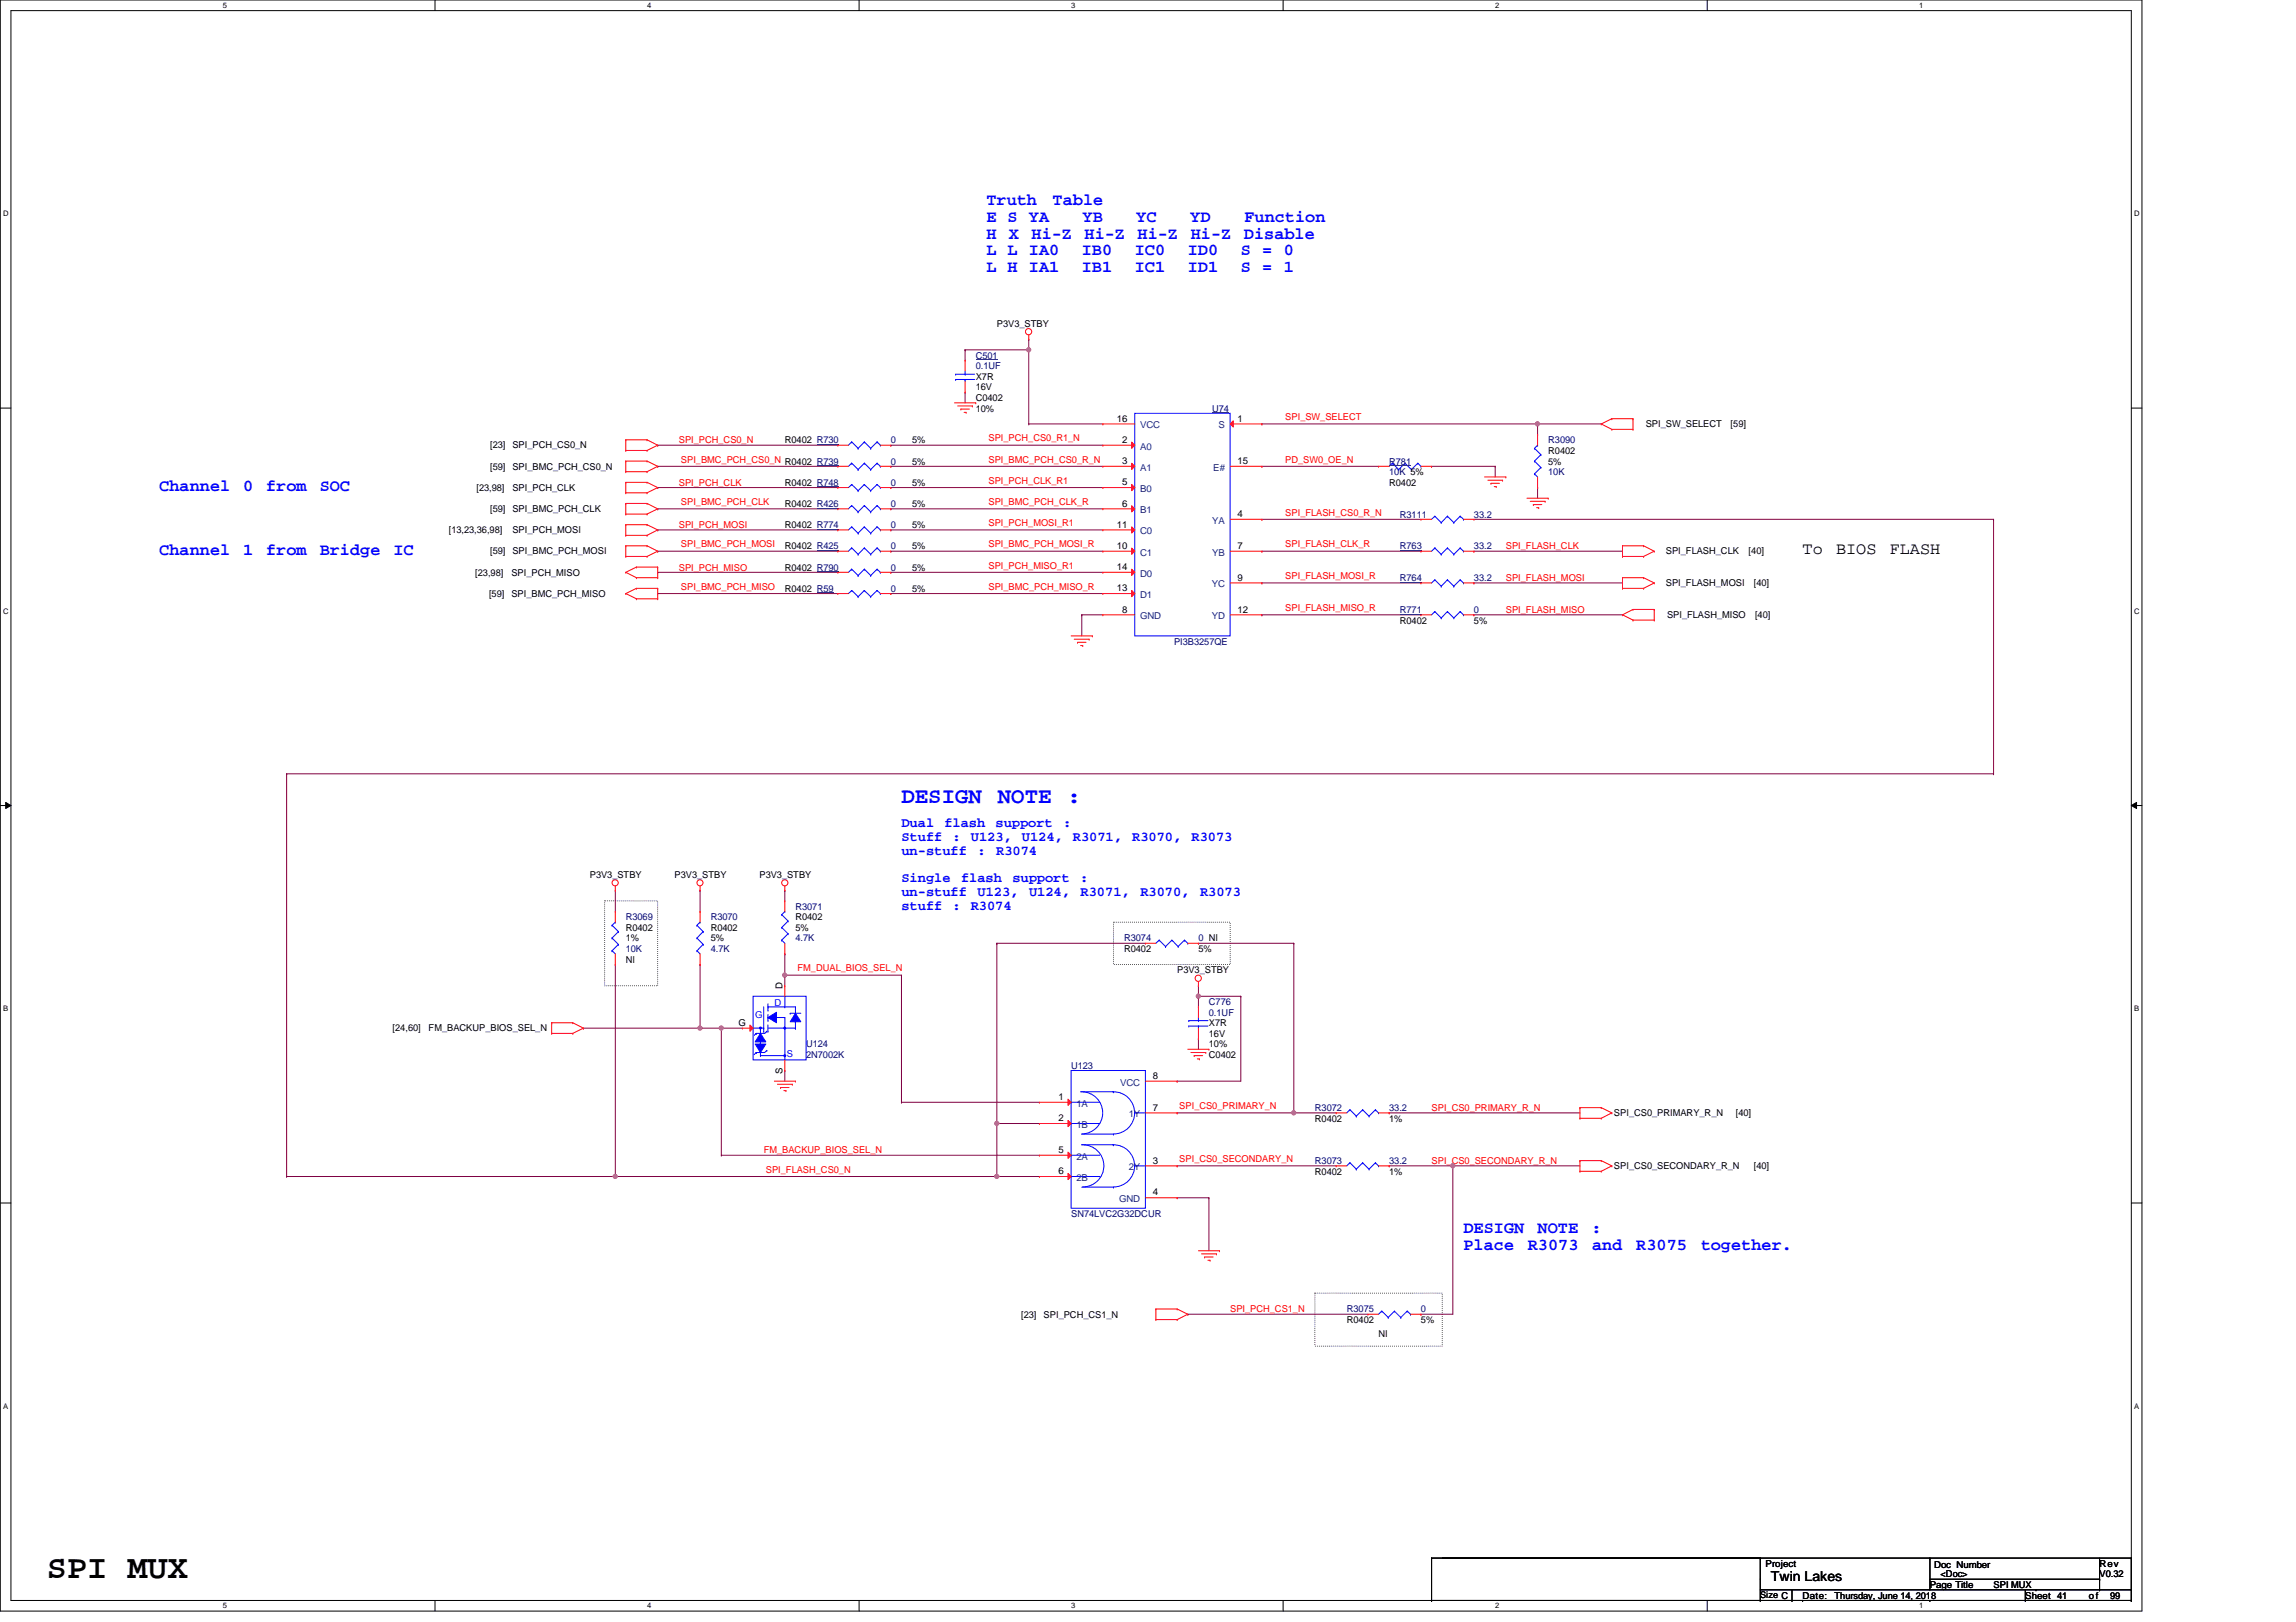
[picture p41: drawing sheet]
<svg xmlns="http://www.w3.org/2000/svg" width="297mm" height="210mm" viewBox="0 0 297 210" stroke-linecap="round" stroke-linejoin="round" font-family="sans-serif">
<defs><g id="words">
<text font-size="4.3" x="6.1" y="204.2">SPI MUX</text>
<g font-size="2.9" fill="#00f">
<text x="116.6" y="103.9">DESIGN</text>
<text x="129.1" y="103.9">NOTE</text>
<text x="138.1" y="103.9">:</text>
</g>
<g font-size="2.2" fill="#00f">
<text x="127.6" y="26.5">Truth</text>
<text x="127.6" y="28.7">E S YA</text>
<text x="136.2" y="26.5">Table</text>
<text x="140.1" y="28.7">YB</text>
<text x="147" y="28.7">YC</text>
<text x="154" y="28.7">YD</text>
<text x="161" y="28.7">Function</text>
<text x="127.6" y="30.9">H</text>
<text x="127.6" y="33.1">L L IA0</text>
<text x="127.6" y="35.2">L H IA1</text>
<text x="130.5" y="30.9">X</text>
<text x="133.5" y="30.9">Hi-Z</text>
<text x="140" y="33.1">IB0</text>
<text x="140" y="35.2">IB1</text>
<text x="140.3" y="30.9">Hi-Z</text>
<text x="146.8" y="33.1">IC0</text>
<text x="146.8" y="35.2">IC1</text>
<text x="147.2" y="30.9">Hi-Z</text>
<text x="153.7" y="33.1">ID0</text>
<text x="153.7" y="35.2">ID1</text>
<text x="154" y="30.9">Hi-Z</text>
<text x="160.5" y="33.1">S = 0</text>
<text x="160.5" y="35.2">S = 1</text>
<text x="160.9" y="30.9">Disable</text>
<text x="20.6" y="63.5">Channel</text>
<text x="31.5" y="63.5">0</text>
<text x="34.4" y="63.5">from</text>
<text x="41.4" y="63.5">SOC</text>
<text x="20.6" y="71.8">Channel</text>
<text x="31.5" y="71.8">1</text>
<text x="34.4" y="71.8">from</text>
<text x="41.4" y="71.8">Bridge</text>
<text x="50.9" y="71.8">IC</text>
<text x="189.3" y="159.6">DESIGN</text>
<text x="189.3" y="161.7">Place</text>
<text x="197.7" y="161.7">R3073</text>
<text x="198.9" y="159.6">NOTE</text>
<text x="205.9" y="159.6">:</text>
<text x="206" y="161.7">and</text>
<text x="211.7" y="161.7">R3075</text>
<text x="220" y="161.7">together.</text>
</g>
<g font-size="2.2">
<text x="233.2" y="71.7">To</text>
<text x="237.5" y="71.7">BIOS</text>
<text x="244.5" y="71.7">FLASH</text>
</g>
<g font-size="1.8" fill="#00f">
<text x="116.6" y="107.1">Dual</text>
<text x="122.2" y="107.1">flash</text>
<text x="128.8" y="107.1">support</text>
<text x="137.5" y="107.1">:</text>
<text x="116.6" y="108.9">Stuff</text>
<text x="116.6" y="110.6">un-stuff</text>
<text x="123.2" y="108.9">:</text>
<text x="125.6" y="108.9">U123,</text>
<text x="126.4" y="110.6">:</text>
<text x="128.9" y="110.6">R3074</text>
<text x="132.2" y="108.9">U124,</text>
<text x="138.8" y="108.9">R3071,</text>
<text x="146.5" y="108.9">R3070,</text>
<text x="154.2" y="108.9">R3073</text>
<text x="116.6" y="114.2">Single</text>
<text x="116.6" y="116">un-stuff</text>
<text x="116.6" y="117.8">stuff</text>
<text x="123.2" y="117.8">:</text>
<text x="124.3" y="114.2">flash</text>
<text x="125.6" y="117.8">R3074</text>
<text x="126.5" y="116">U123,</text>
<text x="131" y="114.2">support</text>
<text x="133.1" y="116">U124,</text>
<text x="139.7" y="114.2">:</text>
<text x="139.8" y="116">R3071,</text>
<text x="147.5" y="116">R3070,</text>
<text x="155.3" y="116">R3073</text>
</g>
<text font-size="1.8" x="229.1" y="204.6">Twin Lakes</text>
<g font-size="1.2" fill="#000080">
<text x="126.2" y="46.4">C501</text>
<text x="126.2" y="47.8">0.1UF</text>
<text x="156.8" y="53.3">U74</text>
<text x="115.2" y="57.4">0</text>
<text x="200.3" y="57.4">R3090</text>
<text x="115.2" y="60.1">0</text>
<text x="115.2" y="62.8">0</text>
<text x="115.2" y="65.6">0</text>
<text x="179.7" y="60.1">R781</text>
<text x="179.7" y="61.5">10K 5%</text>
<text x="200.3" y="61.5">10K</text>
<text x="115.2" y="71.1">0</text>
<text x="115.2" y="68.3">0</text>
<text x="181.1" y="71.1">R763</text>
<text x="181.1" y="67">R3111</text>
<text x="190.7" y="67">33.2</text>
<text x="190.7" y="71.1">33.2</text>
<text x="115.2" y="76.6">0</text>
<text x="115.2" y="73.8">0</text>
<text x="181.1" y="75.2">R764</text>
<text x="190.7" y="75.2">33.2</text>
<text x="151.9" y="83.4">PI3B3257QE</text>
<text x="181.1" y="79.3">R771</text>
<text x="190.7" y="79.3">0</text>
<text x="81" y="119.1">R3069</text>
<text x="91.9" y="119.1">R3070</text>
<text x="102.9" y="117.7">R3071</text>
<text x="81" y="123.2">10K</text>
<text x="91.9" y="123.2">4.7K</text>
<text x="102.9" y="121.8">4.7K</text>
<text x="145.4" y="121.8">R3074</text>
<text x="155" y="121.8">0 NI</text>
<text x="156.4" y="130">C776</text>
<text x="156.4" y="131.4">0.1UF</text>
<text x="104.3" y="135.6">U124</text>
<text x="104.3" y="136.9">2N7002K</text>
<text x="138.6" y="138.3">U123</text>
<text x="170.1" y="143.8">R3072</text>
<text x="179.7" y="143.8">33.2</text>
<text x="170.1" y="150.6">R3073</text>
<text x="179.7" y="150.6">33.2</text>
<text x="138.6" y="157.5">SN74LVC2G32DCUR</text>
<text x="174.2" y="169.8">R3075</text>
<text x="183.8" y="169.8">0</text>
</g>
<g font-size="1.2">
<text x="129" y="42.3">P3V3_STBY</text>
<text x="126.2" y="49.1">X7R</text>
<text x="126.2" y="50.5">16V</text>
<text x="126.2" y="51.9">C0402</text>
<text x="126.2" y="53.3">10%</text>
<text x="63.4" y="58">[23]</text>
<text x="66.3" y="58">SPI_PCH_CS0_N</text>
<text x="101.5" y="57.4">R0402 R730</text>
<text x="118" y="57.4">5%</text>
<text x="144.5" y="54.6">16</text>
<text x="145.2" y="57.3">2</text>
<text x="160.1" y="54.6">1</text>
<text x="200.3" y="58.7">R0402</text>
<text x="212.9" y="55.3">SPI_SW_SELECT</text>
<text x="223.9" y="55.3">[59]</text>
<text x="61.6" y="63.5">[23,98]</text>
<text x="63.4" y="60.8">[59]</text>
<text x="66.3" y="63.5">SPI_PCH_CLK</text>
<text x="66.3" y="60.8">SPI_BMC_PCH_CS0_N</text>
<text x="101.5" y="65.6">R0402 R426</text>
<text x="101.5" y="62.8">R0402 R748</text>
<text x="118" y="60.1">5%</text>
<text x="118" y="65.6">5%</text>
<text x="118" y="62.8">5%</text>
<text x="145.2" y="65.6">6</text>
<text x="145.2" y="62.8">5</text>
<text x="145.2" y="60">3</text>
<text x="160.1" y="60">15</text>
<text x="179.7" y="62.8">R0402</text>
<text x="200.3" y="60.1">5%</text>
<text x="58.1" y="69">[13,23,36,98]</text>
<text x="63.4" y="66.3">[59]</text>
<text x="63.4" y="71.8">[59]</text>
<text x="66.3" y="66.3">SPI_BMC_PCH_CLK</text>
<text x="66.3" y="69">SPI_PCH_MOSI</text>
<text x="66.3" y="71.8">SPI_BMC_PCH_MOSI</text>
<text x="101.5" y="71.1">R0402 R425</text>
<text x="101.5" y="68.3">R0402 R774</text>
<text x="118" y="71.1">5%</text>
<text x="118" y="68.3">5%</text>
<text x="144.5" y="71">10</text>
<text x="144.5" y="68.3">11</text>
<text x="160.1" y="66.9">4</text>
<text x="160.1" y="71">7</text>
<text x="215.5" y="71.8">SPI_FLASH_CLK</text>
<text x="226.2" y="71.8">[40]</text>
<text x="61.5" y="74.5">[23,98]</text>
<text x="63.3" y="77.3">[59]</text>
<text x="66.2" y="74.5">SPI_PCH_MISO</text>
<text x="66.2" y="77.3">SPI_BMC_PCH_MISO</text>
<text x="101.5" y="76.6">R0402 R59</text>
<text x="101.5" y="73.8">R0402 R790</text>
<text x="118" y="76.6">5%</text>
<text x="118" y="73.8">5%</text>
<text x="144.5" y="76.5">13</text>
<text x="144.5" y="73.8">14</text>
<text x="160.1" y="75.1">9</text>
<text x="215.5" y="75.9">SPI_FLASH_MOSI</text>
<text x="226.9" y="75.9">[40]</text>
<text x="145.2" y="79.3">8</text>
<text x="160.1" y="79.3">12</text>
<text x="181.1" y="80.7">R0402</text>
<text x="190.7" y="80.7">5%</text>
<text x="215.7" y="80">SPI_FLASH_MISO</text>
<text x="227.1" y="80">[40]</text>
<text x="76.3" y="113.6">P3V3_STBY</text>
<text x="87.3" y="113.6">P3V3_STBY</text>
<text x="98.3" y="113.6">P3V3_STBY</text>
<text x="102.9" y="119.1">R0402</text>
<text x="81" y="120.5">R0402</text>
<text x="81" y="121.8">1%</text>
<text x="81" y="124.6">NI</text>
<text x="91.9" y="120.5">R0402</text>
<text x="91.9" y="121.8">5%</text>
<text x="102.9" y="120.5">5%</text>
<text x="145.4" y="123.2">R0402</text>
<text x="152.3" y="125.9">P3V3_STBY</text>
<text x="155" y="123.2">5%</text>
<text x="101.2" y="128" transform="rotate(-90 101.2 128)">D</text>
<text x="50.8" y="133.5">[24,60]</text>
<text x="55.5" y="133.5">FM_BACKUP_BIOS_SEL_N</text>
<text x="95.5" y="132.8">G</text>
<text x="156.4" y="136.9">C0402</text>
<text x="156.4" y="135.6">10%</text>
<text x="156.4" y="134.2">16V</text>
<text x="156.4" y="132.8">X7R</text>
<text x="101.2" y="138.9" transform="rotate(-90 101.2 138.9)">S</text>
<text x="136.9" y="142.3">1</text>
<text x="149.1" y="143.7">7</text>
<text x="149.1" y="139.6">8</text>
<text x="136.9" y="145.1">2</text>
<text x="136.9" y="149.2">5</text>
<text x="170.1" y="145.1">R0402</text>
<text x="179.7" y="145.1">1%</text>
<text x="208.8" y="144.5">SPI_CS0_PRIMARY_R_N</text>
<text x="224.6" y="144.5">[40]</text>
<text x="136.9" y="152">6</text>
<text x="149.1" y="150.6">3</text>
<text x="149.1" y="154.7">4</text>
<text x="170.1" y="152">R0402</text>
<text x="179.7" y="152">1%</text>
<text x="208.8" y="151.3">SPI_CS0_SECONDARY_R_N</text>
<text x="226.9" y="151.3">[40]</text>
<text x="132.1" y="170.5">[23]</text>
<text x="135" y="170.5">SPI_PCH_CS1_N</text>
<text x="174.2" y="171.2">R0402</text>
<text x="178.3" y="173">NI</text>
<text x="183.8" y="171.2">5%</text>
<text x="228.4" y="202.8">Project</text>
<text x="250.2" y="202.9">Doc Number</text>
<text x="271.6" y="202.8">Rev</text>
<text x="227.7" y="206.8">Size C</text>
<text x="233.2" y="206.9">Date:</text>
<text x="237.3" y="206.9">Thursday, June 14, 2018</text>
<text x="249.7" y="205.5">Page Title</text>
<text x="251.1" y="204.1">&lt;Doc&gt;</text>
<text x="257.9" y="205.5">SPI MUX</text>
<text x="262" y="206.9">Sheet 41</text>
<text x="270.3" y="206.9">of</text>
<text x="271.6" y="204.1">V0.32</text>
<text x="273" y="206.9">99</text>
</g>
<g font-size="1.2" fill="#f00">
<text x="87.8" y="57.4">SPI_PCH_CS0_N</text>
<text x="88.1" y="59.9">SPI_BMC_PCH_CS0_N R0402 R739</text>
<text x="127.9" y="57.1">SPI_PCH_CS0_R1_N</text>
<text x="127.9" y="59.9">SPI_BMC_PCH_CS0_R_N</text>
<text x="166.3" y="59.9">PD_SW0_OE_N</text>
<text x="166.3" y="54.4">SPI_SW_SELECT</text>
<text x="87.8" y="62.8">SPI_PCH_CLK</text>
<text x="88.1" y="65.4">SPI_BMC_PCH_CLK</text>
<text x="127.9" y="62.6">SPI_PCH_CLK_R1</text>
<text x="127.9" y="65.4">SPI_BMC_PCH_CLK_R</text>
<text x="87.8" y="68.3">SPI_PCH_MOSI</text>
<text x="88.1" y="70.8">SPI_BMC_PCH_MOSI</text>
<text x="127.9" y="70.8">SPI_BMC_PCH_MOSI_R</text>
<text x="127.9" y="68.1">SPI_PCH_MOSI_R1</text>
<text x="166.3" y="70.8">SPI_FLASH_CLK_R</text>
<text x="166.3" y="66.7">SPI_FLASH_CS0_R_N</text>
<text x="194.8" y="71.1">SPI_FLASH_CLK</text>
<text x="87.8" y="73.8">SPI_PCH_MISO</text>
<text x="88.1" y="76.3">SPI_BMC_PCH_MISO</text>
<text x="127.9" y="73.6">SPI_PCH_MISO_R1</text>
<text x="127.9" y="76.3">SPI_BMC_PCH_MISO_R</text>
<text x="166.3" y="75">SPI_FLASH_MOSI_R</text>
<text x="194.8" y="75.2">SPI_FLASH_MOSI</text>
<text x="166.3" y="79.1">SPI_FLASH_MISO_R</text>
<text x="194.8" y="79.3">SPI_FLASH_MISO</text>
<text x="103.2" y="125.7">FM_DUAL_BIOS_SEL_N</text>
<text x="152.6" y="143.5">SPI_CS0_PRIMARY_N</text>
<text x="185.2" y="143.8">SPI_CS0_PRIMARY_R_N</text>
<text x="98.8" y="149.3">FM_BACKUP_BIOS_SEL_N</text>
<text x="99.1" y="151.8">SPI_FLASH_CS0_N</text>
<text x="152.6" y="150.4">SPI_CS0_SECONDARY_N</text>
<text x="185.2" y="150.6">SPI_CS0_SECONDARY_R_N</text>
<text x="159.1" y="169.8">SPI_PCH_CS1_N</text>
</g>
<g font-size="1.2" fill="#004080">
<text x="147.5" y="58.2">A0</text>
<text x="147.5" y="55.4">VCC</text>
<text x="157.6" y="55.4">S</text>
<text x="147.5" y="63.7">B0</text>
<text x="147.5" y="60.9">A1</text>
<text x="157" y="60.9">E#</text>
<text x="147.5" y="71.9">C1</text>
<text x="147.5" y="69.2">C0</text>
<text x="147.5" y="66.4">B1</text>
<text x="156.8" y="67.8">YA</text>
<text x="156.8" y="71.9">YB</text>
<text x="147.5" y="77.4">D1</text>
<text x="147.5" y="74.6">D0</text>
<text x="156.8" y="76">YC</text>
<text x="147.5" y="80.1">GND</text>
<text x="156.8" y="80.1">YD</text>
<text x="139.3" y="143.2">1A</text>
<text x="144.9" y="140.5">VCC</text>
<text x="139.3" y="146">1B</text>
<text x="146" y="144.6">1Y</text>
<text x="139.3" y="150.1">2A</text>
<text x="139.3" y="152.8">2B</text>
<text x="144.8" y="155.6">GND</text>
<text x="146" y="151.4">2Y</text>
</g>
<g font-size="1.2" fill="#00f">
<text x="97.7" y="131.8">G</text>
<text x="100.2" y="130.2">D</text>
<text x="101.8" y="136.8">S</text>
</g>
<g font-size="1">
<text x="28.8" y="1">5</text>
<text x="83.7" y="1">4</text>
<text x="138.6" y="1">3</text>
<text x="193.4" y="1">2</text>
<text x="248.3" y="1">1</text>
<text x=".4" y="28">D</text>
<text x="276.1" y="28">D</text>
<text x=".4" y="79.4">C</text>
<text x="276.1" y="79.4">C</text>
<text x=".4" y="130.9">B</text>
<text x="276.1" y="130.9">B</text>
<text x=".4" y="182.3">A</text>
<text x="276.1" y="182.3">A</text>
<text x="28.8" y="208.2">5</text>
<text x="83.7" y="208.2">4</text>
<text x="138.6" y="208.2">3</text>
<text x="193.4" y="208.2">2</text>
<text x="248.3" y="208.2">1</text>
</g>
</g></defs>
<path d="M0 0h277.1v208.5h-277.1zM1.4 1.4h274.3v205.7h-274.3z" fill="none" stroke="#000" stroke-width=".13"/>
<g fill="#fff">
<path d="M28.8 .1h.6v1.1h-.6z"/>
<path d="M28.8 207.3h.6v1.1h-.6z"/>
</g>
<path d="M56.3 0v1.4M56.3 207.1v1.4" fill="none" stroke="#000" stroke-width=".13"/>
<g fill="#fff">
<path d="M83.7 .1h.6v1.1h-.6z"/>
<path d="M83.7 207.3h.6v1.1h-.6z"/>
</g>
<path d="M111.1 0v1.4M111.1 207.1v1.4" fill="none" stroke="#000" stroke-width=".13"/>
<g fill="#fff">
<path d="M138.6 .1h.5v1.1h-.5z"/>
<path d="M138.6 207.3h.5v1.1h-.5z"/>
</g>
<path d="M166 0v1.4M166 207.1v1.4" fill="none" stroke="#000" stroke-width=".13"/>
<g fill="#fff">
<path d="M193.4 .1h.6v1.1h-.6z"/>
<path d="M193.4 207.3h.6v1.1h-.6z"/>
</g>
<path d="M220.9 0v1.4M220.9 207.1v1.4" fill="none" stroke="#000" stroke-width=".13"/>
<g fill="#fff">
<path d="M248.3 .1h.6v1.1h-.6z"/>
<path d="M248.3 207.3h.6v1.1h-.6z"/>
<path d="M.4 27.1h.7v1.1h-.7z"/>
<path d="M276.1 27.1h.7v1.1h-.7z"/>
<path d="M.4 78.5h.7v1.1h-.7z"/>
<path d="M276.1 78.5h.7v1.1h-.7z"/>
</g>
<path d="M0 52.8h1.4M275.7 52.8h1.4" fill="none" stroke="#000" stroke-width=".13"/>
<g fill="#fff">
<path d="M.4 130h.7v1.1h-.7z"/>
<path d="M276.1 130h.6v1.1h-.6z"/>
</g>
<path d="M0 104.2h1.4M.7 103.8l.7 .4-.7 .4zM275.7 104.2l.7-.4v.8zM275.7 104.2h1.4" fill="none" stroke="#000" stroke-width=".13"/>
<path d="M.7 103.8l.7 .4-.7 .4zM275.7 104.2l.7-.4v.8z" fill="#000"/>
<g fill="#fff">
<path d="M.4 181.4h.7v1.1h-.7z"/>
<path d="M276.1 181.4h.6v1.1h-.6z"/>
</g>
<path d="M0 155.7h1.4M275.7 155.7h1.4" fill="none" stroke="#000" stroke-width=".13"/>
<path d="M78.2 116.6h6.9v11h-6.9zM144.1 119.3h15v5.5h-15zM170.1 167.3h16.5v6.9h-16.5z" fill="none" stroke="#000" stroke-width=".13" stroke-dasharray="0 .3"/>
<path d="M124.9 45.3h.1M124.9 45.3h8.2M133.1 43.9h.1M133.1 45.3h.1M133.1 43.9v11M163.3 79.6h.1M163.3 60.3h.1M163.3 79.6h20.5M163.3 60.3h15" fill="none" stroke="#800040" stroke-width=".13"/>
<circle cx="133.1" cy="45.3" r=".27" fill="#f0f"/>
<circle cx="133.1" cy="45.3" r=".27" fill="none" stroke="#f0f" stroke-width=".13"/>
<path d="M163.3 54.9h.1M163.3 54.9h35.6" fill="none" stroke="#800040" stroke-width=".13"/>
<circle cx="198.9" cy="54.9" r=".27" fill="#f0f"/>
<circle cx="198.9" cy="54.9" r=".27" fill="none" stroke="#f0f" stroke-width=".13"/>
<g fill="none" stroke="#800040" stroke-width=".13">
<path d="M85.1 57.6h.1M85.1 57.6h23.3M115.2 57.6h.1M115.2 57.6h27.5M124.9 50.8h.1M124.9 45.3h.1M124.9 45.3v1.3M124.9 50.8v1.3M133.1 54.9h.1M133.1 54.9h9.6M85.1 60.3h.1M85.1 65.8h.1"/>
<path d="M85.1 63.1h.1M85.1 74.1h.1M85.1 76.8h.1M85.1 68.6h.1M85.1 71.3h.1M85.1 63.1h23.3M85.1 60.3h23.3M85.1 65.8h23.3M85.1 71.3h23.3M85.1 74.1h23.3M85.1 76.8h23.3M85.1 68.6h23.3"/>
<path d="M115.2 63.1h.1M115.2 60.3h.1M115.2 65.8h.1M115.2 74.1h.1M115.2 76.8h.1M115.2 71.3h.1M115.2 68.6h.1M115.2 63.1h27.5M115.2 60.3h27.5M115.2 65.8h27.5M115.2 71.3h27.5M115.2 74.1h27.5"/>
<path d="M115.2 76.8h27.5M115.2 68.6h27.5M140 79.6h.1M140 79.6h2.7M140 79.6v2.7M163.3 71.3h.1M163.3 75.4h.1M163.3 71.3h20.5M163.3 75.4h20.5M185.2 60.3h.1M185.2 60.3h8.2M190.7 71.3h.1"/>
<path d="M190.7 75.4h.1M190.7 79.6h.1M190.7 71.3h19.2M190.7 75.4h19.2M190.7 79.6h19.2M193.4 60.3h.1M193.4 60.3v1.4M155 134.4h.1M155 127.6h.1M155 128.9h.1M155 127.6v1.3M155 134.4v1.4"/>
<path d="M155 128.9h5.5"/>
</g>
<circle cx="155" cy="128.9" r=".27" fill="#f0f"/>
<circle cx="155" cy="128.9" r=".27" fill="none" stroke="#f0f" stroke-width=".13"/>
<g fill="none" stroke="#800040" stroke-width=".13">
<path d="M101.5 115.2h.1M101.5 115.2v1.4M75.5 133.1h.1M75.5 133.1h15.1M93.3 133.1h.1M93.3 133.1v16.4M101.5 138.5h.1M101.5 123.4h.1M101.5 123.4v2.8M101.5 138.5v1.4M152.3 139.9h.1M155 128.9h.1"/>
<path d="M155 128.9v1.4M160.5 128.9h.1M160.5 128.9v11h-8.2M129 145.4h.1M129 152.3h.1M129 145.4h5.5M129 145.4v6.9M129 152.3h5.5M152.3 155h.1M152.3 155h4.1M156.4 155h.1M156.4 155v6.9"/>
<path d="M179.7 144h.1M179.7 150.9h.1M179.7 144h24.7M179.7 150.9h8.3"/>
</g>
<circle cx="93.3" cy="133" r=".27" fill="#f0f"/>
<circle cx="93.3" cy="133" r=".27" fill="none" stroke="#f0f" stroke-width=".13"/>
<path d="M93.3 133.1h.1M93.3 133.1h2.8M101.5 126.2h.1M101.5 126.2h15.1M93.3 149.5h.1M93.3 149.5h41.2" fill="none" stroke="#800040" stroke-width=".13"/>
<circle cx="101.5" cy="126.2" r=".27" fill="#f0f"/>
<circle cx="101.5" cy="126.2" r=".27" fill="none" stroke="#f0f" stroke-width=".13"/>
<path d="M101.5 126.2h.1M101.5 126.2v1.4M116.6 126.2h.1M116.6 126.2v16.4M129 122.1h.1M129 122.1v23.3M116.6 142.6h.1M116.6 142.6h17.9M152.3 144h.1M152.3 150.9h.1M152.3 144h15.1M152.3 150.9h20.6" fill="none" stroke="#800040" stroke-width=".13"/>
<circle cx="129" cy="145.4" r=".27" fill="#f0f"/>
<circle cx="129" cy="145.4" r=".27" fill="none" stroke="#f0f" stroke-width=".13"/>
<path d="M129 122.1h.1M129 122.1h19.2M155 122.1h.1M155 122.1h12.4M167.4 122.1h.1M167.4 122.1v21.9" fill="none" stroke="#800040" stroke-width=".13"/>
<circle cx="167.4" cy="144" r=".27" fill="#f0f"/>
<circle cx="167.4" cy="144" r=".27" fill="none" stroke="#f0f" stroke-width=".13"/>
<path d="M79.6 124.8h.1M79.6 124.8v27.5M79.6 152.3h.1M79.6 152.3h49.4M167.4 144h.1M167.4 144h5.5" fill="none" stroke="#800040" stroke-width=".13"/>
<circle cx="129" cy="152.2" r=".27" fill="#f0f"/>
<circle cx="129" cy="152.2" r=".27" fill="none" stroke="#f0f" stroke-width=".13"/>
<path d="M79.6 115.2h.1M79.6 115.2v2.8M90.6 115.2h.1M90.6 115.2v2.8M90.6 124.8h.1M90.6 124.8v8.3" fill="none" stroke="#800040" stroke-width=".13"/>
<circle cx="90.6" cy="133" r=".27" fill="#f0f"/>
<circle cx="90.6" cy="133" r=".27" fill="none" stroke="#f0f" stroke-width=".13"/>
<path d="M257.9 67.2v32.9M37.1 100.1h.1M37.1 100.1h220.8M37.1 100.1v52.2M257.9 100.1h.1M90.6 133.1h.1M90.6 133.1h2.7M37.1 152.3h.1M37.1 152.3h42.5" fill="none" stroke="#800040" stroke-width=".13"/>
<circle cx="79.6" cy="152.2" r=".27" fill="#f0f"/>
<circle cx="79.6" cy="152.2" r=".27" fill="none" stroke="#f0f" stroke-width=".13"/>
<path d="M188 150.9h.1M188 150.9v19.2h-4.2M153.7 170.1h.1M153.7 170.1h23.3M183.8 170.1h.1" fill="none" stroke="#800040" stroke-width=".13"/>
<circle cx="187.9" cy="150.9" r=".27" fill="#f0f"/>
<circle cx="187.9" cy="150.9" r=".27" fill="none" stroke="#f0f" stroke-width=".13"/>
<path d="M198.9 54.9h.1M198.9 54.9v1.3M198.9 54.9h8.3M163.3 67.2h.1M163.3 67.2h20.5M190.7 67.2h67.2M198.9 63.1h.1M198.9 63.1v1.4M257.9 67.2h.1M188 150.9h.1M188 150.9h16.4" fill="none" stroke="#800040" stroke-width=".13"/>
<g fill="none" stroke="#f00" stroke-width=".13">
<path d="M81 56.9h.1M81 58.3h.1M81 59.7h.1M81 56.9h2.7M81 56.9v1.4M81 59.7v1.3M81 58.3h2.7M81 59.7h2.7M83.7 56.9h.1M83.7 58.3h.1M83.7 59.7h.1M83.7 56.9l1.4 .7"/>
<path d="M83.7 59.7l1.4 .6M85.1 57.6h.1M85.1 57.6l-1.4 .7M108.4 57.6h.1M108.4 57.6h1.4M113.9 57.6h1.3M115.2 57.6h.1M123.5 52.1h2.7M123.9 52.5h1.9M124.3 52.9h.1M124.3 52.9h1.1M124.7 53.4h.3"/>
<path d="M125 53.4h.1M125.8 52.5h.1M126.2 52.1h.1M133.1 43.9h.1M133.1 43.3v.6M207.2 54.9h.1M207.2 54.9l1.3 .7M208.5 54.2h.1M208.5 55.6h.1M208.5 54.2l-1.3 .7M208.5 54.2h2.8M208.5 55.6h2.8"/>
<path d="M211.3 54.2h.1M211.3 55.6h.1M211.3 54.2v1.4M81 62.4h.1M81 63.8h.1M81 74.1h.1M81 61h.1M81 65.2h.1M81 66.5h.1M81 76.8h.1M81 67.9h.1M81 69.3h.1"/>
<path d="M81 70.6h.1M81 72h.1M81 62.4v1.4M81 65.2v1.3M81 67.9v1.4M81 70.6v1.4M81 62.4h2.7M81 63.8h2.7M81 74.1l1.3 .7M81 61h2.7M81 65.2h2.7M81 66.5h2.7"/>
<path d="M81 76.8l1.3 .7M81 70.6h2.7M81 72h2.7M81 67.9h2.7M81 69.3h2.7M82.3 73.4h.1M82.3 74.8h.1M82.3 76.1h.1M82.3 77.5h.1M82.3 73.4l-1.3 .7M82.3 73.4h2.8M82.3 74.8h2.8"/>
<path d="M82.3 76.1l-1.3 .7M82.3 76.1h2.8M82.3 77.5h2.8M83.7 62.4h.1M83.7 63.8h.1M83.7 61h.1M83.7 65.2h.1M83.7 66.5h.1M83.7 67.9h.1M83.7 69.3h.1M83.7 70.6h.1M83.7 72h.1"/>
<path d="M83.7 62.4l1.4 .7M83.7 65.2l1.4 .6M83.7 67.9l1.4 .7M83.7 70.6l1.4 .7M85.1 63.1h.1M85.1 73.4h.1M85.1 74.8h.1M85.1 60.3h.1M85.1 65.8h.1M85.1 76.1h.1M85.1 77.5h.1M85.1 68.6h.1"/>
<path d="M85.1 71.3h.1M85.1 63.1l-1.4 .7M85.1 73.4v1.4M85.1 76.1v1.4M85.1 60.3l-1.4 .7M85.1 65.8l-1.4 .7M85.1 68.6l-1.4 .7M85.1 71.3l-1.4 .7M192.1 61.7h2.7M192.5 62.1h1.9M192.9 62.5h.1M192.9 62.5h1.1"/>
<path d="M193.3 63h.3M193.6 63h.1M194.4 62.1h.1M194.8 61.7h.1M197.5 64.5h2.8M198 64.9h1.9M198.4 65.3h.1M198.4 65.3h1.1M198.8 65.7h.3M199.1 65.7h.1M199.9 64.9h.1M200.3 64.5h.1"/>
<path d="M209.9 79.6h.1M209.9 70.6h.1M209.9 72h.1M209.9 74.8h.1M209.9 76.1h.1M209.9 74.8h2.7M209.9 76.1h2.7M209.9 79.6l1.4 .6M209.9 70.6h2.7M209.9 70.6v1.4M209.9 74.8v1.3M209.9 72h2.7"/>
<path d="M211.3 78.9h.1M211.3 78.9l-1.4 .7M211.3 78.9h2.7M212.6 70.6h.1M212.6 72h.1M212.6 74.8h.1M212.6 76.1h.1M212.6 70.6l1.4 .7M212.6 74.8l1.4 .6M214 78.9h.1M214 71.3h.1M214 75.4h.1"/>
<path d="M214 78.9v1.3M214 71.3l-1.4 .7M214 75.4l-1.4 .7M138.6 82.3h2.7M139 82.7h1.9M139.4 83.1h.1M139.4 83.1h1.1M139.8 83.5h.3M140.1 83.5h.1M140.9 82.7h.1M141.3 82.3h.1M211.3 80.2h.1"/>
<path d="M211.3 80.2h2.7M214 80.2h.1M79.6 115.2h.1M79.6 114.7v.5M90.6 115.2h.1M90.6 114.7v.5M101.5 115.2h.1M101.5 114.7v.5M71.4 132.4h.1M71.4 133.7h.1M71.4 132.4h2.7M71.4 132.4v1.3"/>
<path d="M71.4 133.7h2.7M74.1 132.4h.1M74.1 133.7h.1M74.1 132.4l1.4 .7M75.5 133.1h.1M75.5 133.1l-1.4 .6M100.2 139.9h2.7M102.9 139.9h.1M153.7 135.8h2.7M154.1 136.2h1.9M154.5 136.6h.1M154.5 136.6h1.1"/>
<path d="M154.9 137h.3M155 127.6h.1M155 127v.6M155.2 137h.1M156 136.2h.1M156.4 135.8h.1M100.6 140.3h1.9M101 140.7h.1M101 140.7h1.1M101.4 141.1h.3M101.7 141.1h.1M102.5 140.3h.1"/>
<path d="M204.4 144.7h.1M204.4 143.3h.1M204.4 151.6h.1M204.4 150.2h.1M204.4 143.3h2.8M204.4 144.7h2.8M204.4 143.3v1.4M204.4 150.2v1.4M204.4 150.2h2.8M204.4 151.6h2.8M207.2 143.3h.1M207.2 144.7h.1"/>
<path d="M207.2 150.2h.1M207.2 151.6h.1M207.2 143.3l1.3 .7M207.2 150.2l1.3 .7M208.5 144h.1M208.5 150.9h.1M208.5 144l-1.3 .7M208.5 150.9l-1.3 .7M149.5 169.4h.1M149.5 170.8h.1M149.5 169.4h2.8M149.5 169.4v1.4"/>
<path d="M149.5 170.8h2.8M152.3 169.4h.1M152.3 170.8h.1M152.3 169.4l1.4 .7M153.7 170.1h.1M153.7 170.1l-1.4 .7M155 161.9h2.8M155.4 162.3h2M155.8 162.7h.1M155.8 162.7h1.1M156.3 163.1h.2M156.5 163.1h.1"/>
<path d="M157.4 162.3h.1M157.8 161.9h.1"/>
<circle cx="133.1" cy="42.9" r=".4"/>
<circle cx="79.6" cy="114.2" r=".4"/>
<circle cx="90.6" cy="114.2" r=".39"/>
<circle cx="101.5" cy="114.2" r=".4"/>
<circle cx="155" cy="126.6" r=".4"/>
</g>
<g fill="none" stroke="#000" stroke-width=".13">
<path d="M185.2 201.6h.1M185.2 207.1h.1M185.2 201.6h90.5M185.2 207.1h90.5M185.2 201.6v5.5M227.7 201.6h.1M227.7 207.1h.1M227.7 205.7h48M227.7 201.6v5.5M231.8 207.1h.1M231.8 205.7v1.4M233.2 207.1h.1"/>
<path d="M249.7 207.1h.1M249.7 201.6h.1M249.7 201.6v4.1M249.7 204.4h21.9M262 207.1h.1M262 205.7v1.4M263.4 205.7h.1M271.6 204.4h.1M271.6 205.7h.1M271.6 201.6v4.1M275.7 201.6h.1M275.7 207.1h.1"/>
<path d="M275.7 205.7h.1M275.7 201.6v5.5"/>
</g>
<path d="M110.2 57.2h.1M110.2 57.2l-.4 .4M110.2 57.2l.8 .8M111 58h.1M111.8 57.2h.1M111.8 57.2l-.8 .8M111.8 57.2l.8 .8M112.6 58h.1M113.5 57.2h.1M113.5 57.2l-.9 .8M113.5 57.2l.4 .4M113.9 57.6h.1" fill="none" stroke="#00f" stroke-width=".13"/>
<path d="M105.7 57.5h2.8" fill="none" stroke="#000080" stroke-width=".13"/>
<path d="M99.4 131.7l1.1-.7v1.4z" fill="#00f"/>
<g fill="none" stroke="#00f" stroke-width=".13">
<path d="M98.8 133.5h.1M98.8 130.3v3.2M99.4 131.7l1.1-.7v1.4zM99.4 130.7h.1M99.4 132.1h.1M99.4 133.5h.1M99.4 131.7h.1M99.4 130.3h.1M99.4 129.9v.8M99.4 131.3v.8M99.4 132.6v.9M99.4 131.7h2.1v5.5"/>
<path d="M99.4 133.1h3.5M99.4 130.3h3.5M101.5 133.1h.1M101.5 130.3h.1M101.5 128.9v1.4M102.2 131.1h.1M102.2 131.1h1.4M102.9 133.1h.1M102.9 130.3h.1M102.9 130.3v.8M102.9 132.2v.9"/>
</g>
<path d="M98.4 133.7l.7 1.1h-1.4z" fill="#00f"/>
<g fill="none" stroke="#00f" stroke-width=".13">
<path d="M97.8 133.7h.1M97.8 136.2h.1M97.8 133.7h1.1M97.8 136.2h1.1M98.4 133.7l.7 1.1h-1.4zM98.4 134.2h.1M98.4 135.4h.1M98.4 136.6h.1M98.4 133.1v1.1M98.4 134.6v.8M98.4 135.7v.9M98.4 136.6h3.1"/>
<path d="M101.5 136.6h.1"/>
</g>
<path d="M98.3 132.9h.2v.2h-.2z" fill-rule="evenodd" fill="#00f"/>
<path d="M98.3 132.9h.2v.2h-.2z" fill="none" stroke="#00f" stroke-width=".13"/>
<path d="M97.7 135.1h1.4l-.7 1.1z" fill="#00f"/>
<path d="M97.4 133.1h1.4M97.7 135.1h1.4l-.7 1.1zM98.8 133.1h.1" fill="none" stroke="#00f" stroke-width=".13"/>
<path d="M101.4 136.5h.2v.2h-.2z" fill-rule="evenodd" fill="#00f"/>
<path d="M97.4 128.9h6.9v8.3h-6.9zM97.8 133.7h.1M97.8 136.2h.1M97.8 133.7l-.2 .3M97.8 136.2l-.2 .3M99.2 133.5h.1M99.2 135.9h.1M99.2 133.5l-.3 .2M99.2 135.9l-.3 .3M101.4 136.5h.2v.2h-.2z" fill="none" stroke="#00f" stroke-width=".13"/>
<path d="M102.9 131.1l.7 1.1h-1.4z" fill="#00f"/>
<path d="M102.9 131.1l.7 1.1h-1.4z" fill="none" stroke="#00f" stroke-width=".13"/>
<path d="M101.4 132.9h.2v.2h-.2z" fill-rule="evenodd" fill="#00f"/>
<path d="M101.4 132.9h.2v.2h-.2z" fill="none" stroke="#00f" stroke-width=".13"/>
<path d="M101.5 127.6h.1M101.5 127.6v1.3" fill="none" stroke="#f00" stroke-width=".13"/>
<path d="M97 132.7l.4 .4-.4 .4z" fill="#f00"/>
<g fill="none" stroke="#f00" stroke-width=".13">
<path d="M108.4 60.3h.1M108.4 60.3h1.4M113.9 60.3h1.3M115.2 60.3h.1M96.1 133.1h.1M96.1 133.1h1.3M97 132.7l.4 .4-.4 .4zM101.5 138.5h.1M101.5 137.2v1.3M172.9 144h.1M172.9 144h1.3M178.3 144h1.4"/>
<path d="M179.7 144h.1"/>
</g>
<g fill="none" stroke="#00f" stroke-width=".13">
<path d="M110.2 59.9h.1M110.2 59.9l-.4 .4M110.2 59.9l.8 .9M111.8 59.9h.1M111.8 59.9l-.8 .9M111.8 59.9l.8 .9M113.5 59.9h.1M113.5 59.9l-.9 .9M113.5 59.9l.4 .4M146.8 53.5h12.3v28.8h-12.3zM111 60.8h.1M112.6 60.8h.1"/>
<path d="M113.9 60.3h.1M174.6 143.6h.1M174.6 143.6l-.4 .4M174.6 143.6l.9 .8M175.5 144.4h.1M176.3 143.6h.1M176.3 143.6l-.8 .8M176.3 143.6l.8 .8M177.1 144.4h.1M177.9 143.6h.1M177.9 143.6l-.8 .8M177.9 143.6l.4 .4"/>
<path d="M178.3 144h.1"/>
</g>
<path d="M156.8 53.4h2.2M105.7 60.3h2.8" fill="none" stroke="#000080" stroke-width=".13"/>
<path d="M159.1 54.9l.5-.4v.8z" fill="#f00"/>
<path d="M159.1 54.9l.5-.4v.8zM159.1 54.9h4.2M163.3 54.9h.1M159.1 60.3h4.2M159.1 67.2h4.2M159.1 71.3h4.2M163.3 60.3h.1M163.3 67.2h.1M163.3 71.3h.1" fill="none" stroke="#f00" stroke-width=".13"/>
<path d="M146.4 76.4l.4 .4-.4 .4z" fill="#f00"/>
<path d="M142.7 76.8h.1M142.7 76.8h4.1M146.4 76.4l.4 .4-.4 .4zM159.1 75.4h4.2M159.1 79.6h4.2M163.3 75.4h.1M163.3 79.6h.1" fill="none" stroke="#f00" stroke-width=".13"/>
<path d="M146.4 73.7l.4 .4-.4 .4z" fill="#f00"/>
<path d="M142.7 74.1h.1M142.7 74.1h4.1M146.4 73.7l.4 .4-.4 .4z" fill="none" stroke="#f00" stroke-width=".13"/>
<path d="M146.4 70.9l.4 .4-.4 .4z" fill="#f00"/>
<path d="M142.7 71.3h.1M142.7 71.3h4.1M146.4 70.9l.4 .4-.4 .4z" fill="none" stroke="#f00" stroke-width=".13"/>
<path d="M146.4 68.2l.4 .4-.4 .4z" fill="#f00"/>
<path d="M142.7 68.6h.1M142.7 68.6h4.1M146.4 68.2l.4 .4-.4 .4z" fill="none" stroke="#f00" stroke-width=".13"/>
<path d="M146.4 65.4l.4 .4-.4 .5z" fill="#f00"/>
<path d="M142.7 65.8h.1M142.7 65.8h4.1M146.4 65.4l.4 .4-.4 .5z" fill="none" stroke="#f00" stroke-width=".13"/>
<path d="M146.4 62.7l.4 .4-.4 .4z" fill="#f00"/>
<path d="M142.7 63.1h.1M142.7 63.1h4.1M146.4 62.7l.4 .4-.4 .4z" fill="none" stroke="#f00" stroke-width=".13"/>
<path d="M146.4 59.9l.4 .4-.4 .4z" fill="#f00"/>
<path d="M146.4 59.9l.4 .4-.4 .4zM142.7 60.3h.1M142.7 60.3h4.1" fill="none" stroke="#f00" stroke-width=".13"/>
<path d="M146.4 57.2l.4 .4-.4 .4z" fill="#f00"/>
<g fill="none" stroke="#f00" stroke-width=".13">
<path d="M124.9 50.8h.1M124.9 46.6h.1M124.9 46.6v1.4M124.9 49.4v1.4M142.7 57.6h.1M142.7 54.9h.1M142.7 57.6h4.1M142.7 54.9h4.1M146.4 57.2l.4 .4-.4 .4zM198.9 56.2h.1M198.9 56.2v1.4M108.4 71.3h.1"/>
<path d="M108.4 63.1h.1M108.4 71.3h1.4M108.4 63.1h1.4M113.9 71.3h1.3M113.9 63.1h1.3M115.2 71.3h.1M115.2 63.1h.1M142.7 79.6h.1M142.7 79.6h4.1M183.8 79.6h.1M183.8 71.3h.1M183.8 67.2h.1"/>
<path d="M183.8 79.6h1.4M183.8 71.3h1.4M183.8 67.2h1.4M189.3 79.6h1.4M189.3 71.3h1.4M189.3 67.2h1.4M190.7 79.6h.1M190.7 71.3h.1M190.7 67.2h.1M198.9 63.1h.1M198.9 61.7v1.4M101.5 116.6h.1"/>
<path d="M101.5 116.6v1.4M101.5 123.4h.1M101.5 122.1v1.3M177 170.1h.1M177 170.1h1.3M182.5 170.1h1.3M183.8 170.1h.1"/>
</g>
<g fill="none" stroke="#00f" stroke-width=".13">
<path d="M123.6 48.4h.1M123.6 49.1h.1M123.6 48.4h2.5M123.6 49.1h2.5M124.9 49.1h.1M124.9 48.4h.1M124.9 48v.4M124.9 49.1v.3M198.5 59.7h.1M198.5 58h.1M198.5 59.7l.8 .8M198.5 58l.8 .8"/>
<path d="M198.9 57.6h.1M198.9 57.6l-.4 .4M199.3 58.8h.1M199.3 58.8l-.8 .9M110.2 70.9h.1M110.2 62.7h.1M110.2 70.9l-.4 .4M110.2 70.9l.8 .8M110.2 62.7l-.4 .4M110.2 62.7l.8 .8M111 71.7h.1M111 63.5h.1"/>
<path d="M111.8 70.9h.1M111.8 62.7h.1M111.8 70.9l-.8 .8M111.8 70.9l.8 .8M111.8 62.7l-.8 .8M111.8 62.7l.8 .8M112.6 71.7h.1M112.6 63.5h.1M113.5 70.9h.1M113.5 62.7h.1M113.5 70.9l-.9 .8M113.5 70.9l.4 .4"/>
<path d="M113.5 62.7l-.9 .8M113.5 62.7l.4 .4M113.9 71.3h.1M113.9 63.1h.1M185.6 79.1h.1M185.6 70.9h.1M185.6 66.8h.1M185.6 79.1l-.4 .5M185.6 79.1l.9 .9M185.6 70.9l-.4 .4M185.6 70.9l.9 .8M185.6 66.8l-.4 .4"/>
<path d="M185.6 66.8l.9 .8M186.5 80h.1M186.5 71.7h.1M186.5 67.6h.1M187.3 79.1h.1M187.3 70.9h.1M187.3 66.8h.1M187.3 79.1l-.8 .9M187.3 79.1l.8 .9M187.3 70.9l-.8 .8M187.3 70.9l.8 .8M187.3 66.8l-.8 .8"/>
<path d="M187.3 66.8l.8 .8M188.1 80h.1M188.1 71.7h.1M188.1 67.6h.1M188.9 79.1h.1M188.9 70.9h.1M188.9 66.8h.1M188.9 79.1l-.8 .9M188.9 79.1l.4 .5M188.9 70.9l-.8 .8M188.9 70.9l.4 .4M188.9 66.8l-.8 .8"/>
<path d="M188.9 66.8l.4 .4M189.3 79.6h.1M189.3 71.3h.1M189.3 67.2h.1M198.5 61.3h.1M198.5 61.3l.4 .4M199.3 60.5h.1M199.3 60.5l-.8 .8M101.1 118.4h.1M101.1 118.4l.9 .8M101.5 118h.1M101.5 118l-.4 .4"/>
<path d="M102 119.2h.1M102 119.2l-.9 .8M101.1 121.7h.1M101.1 120h.1M101.1 121.7l.4 .4M101.1 120l.9 .8M102 120.8h.1M102 120.8l-.9 .9M138.6 138.5h9.6v17.9h-9.6zM138.6 142.6h.1M138.6 145.4h.1M138.6 152.3h.1"/>
<path d="M138.6 149.5h.1M138.6 142.6h3.7M138.6 145.4h3.7M138.6 152.3h3.7M138.6 149.5h3.7M139.8 141.3a2.73 2.73 0 0 1 2.9 2.6 2.73 2.73 0 0 1-2.7 2.8M139.9 148.1a2.73 2.73 0 0 1 2.9 2.7 2.73 2.73 0 0 1-2.7 2.8M140 141.3h4.1M140 146.8h4.1M140 148.1h4.1M140 153.6h4.1M143.9 141.3a2.73 2.73 0 0 1 2.9 2.6 2.73 2.73 0 0 1-2.7 2.8"/>
<path d="M143.9 148.1a2.73 2.73 0 0 1 2.9 2.7 2.73 2.73 0 0 1-2.7 2.8M144.1 141.3h.1M144.1 146.8h.1M144.1 148.1h.1M144.1 153.6h.1M146.8 144h.1M146.8 150.9h.1M146.8 144h1.4M146.8 150.9h1.4M178.8 169.7h.1M178.8 169.7l-.5 .4M178.8 169.7l.8 .8"/>
<path d="M179.6 170.5h.1M180.4 169.7h.1M180.4 169.7l-.8 .8M180.4 169.7l.8 .8M181.2 170.5h.1M182.1 169.7h.1M182.1 169.7l-.9 .8M182.1 169.7l.4 .4M182.5 170.1h.1"/>
</g>
<path d="M126.2 46.6h2.9M105.7 71.2h2.8M105.7 63h2.8M181.1 71.2h2.8M181.1 79.5h2.8" fill="none" stroke="#000080" stroke-width=".13"/>
<path d="M138.2 142.2l.4 .4-.4 .4z" fill="#f00"/>
<path d="M134.5 142.6h.1M134.5 142.6h4.1M138.2 142.2l.4 .4-.4 .4z" fill="none" stroke="#f00" stroke-width=".13"/>
<path d="M138.2 145l.4 .4-.4 .4z" fill="#f00"/>
<path d="M134.5 145.4h.1M134.5 145.4h4.1M138.2 145l.4 .4-.4 .4z" fill="none" stroke="#f00" stroke-width=".13"/>
<path d="M138.2 149.1l.4 .4-.4 .4z" fill="#f00"/>
<path d="M134.5 149.5h.1M134.5 149.5h4.1M138.2 149.1l.4 .4-.4 .4z" fill="none" stroke="#f00" stroke-width=".13"/>
<path d="M138.2 151.8l.4 .5-.4 .4z" fill="#f00"/>
<g fill="none" stroke="#f00" stroke-width=".13">
<path d="M108.4 68.6h.1M108.4 65.8h.1M108.4 76.8h.1M108.4 74.1h.1M108.4 68.6h1.4M108.4 65.8h1.4M108.4 76.8h1.4M108.4 74.1h1.4M113.9 68.6h1.3M113.9 65.8h1.3M113.9 76.8h1.3M113.9 74.1h1.3"/>
<path d="M115.2 68.6h.1M115.2 65.8h.1M115.2 76.8h.1M115.2 74.1h.1M178.3 60.3h.1M178.3 60.3h1.4M183.8 75.4h.1M183.8 75.4h1.4M183.8 60.3h1.4M185.2 60.3h.1M189.3 75.4h1.4M190.7 75.4h.1"/>
<path d="M79.6 118h.1M79.6 118v1.3M90.6 118h.1M90.6 118v1.3M79.6 124.8h.1M79.6 123.4v1.4M90.6 124.8h.1M90.6 123.4v1.4M148.2 122.1h.1M148.2 139.9h4.1M148.2 122.1h1.3M152.3 139.9h.1"/>
<path d="M153.7 122.1h1.3M155 122.1h.1M155 134.4h.1M155 130.3h.1M155 130.3v1.4M155 133.1v1.3M134.5 152.3h.1M134.5 152.3h4.1M138.2 151.8l.4 .5-.4 .4zM148.2 144h4.1M148.2 150.9h4.1M148.2 155h4.1"/>
<path d="M152.3 144h.1M152.3 150.9h.1M152.3 155h.1M172.9 150.9h.1M172.9 150.9h1.3M178.3 150.9h1.4M179.7 150.9h.1"/>
</g>
<g fill="none" stroke="#00f" stroke-width=".13">
<path d="M180.1 59.9h.1M180.1 59.9l-.4 .4M180.1 59.9l.9 .9M181.8 59.9h.1M181.8 59.9l-.8 .9M181.8 59.9l.8 .9M183.4 59.9h.1M183.4 59.9l-.8 .9M183.4 59.9l.4 .4M110.2 68.2h.1M110.2 65.4h.1M110.2 76.4h.1"/>
<path d="M110.2 73.7h.1M110.2 68.2l-.4 .4M110.2 68.2l.8 .8M110.2 65.4l-.4 .4M110.2 65.4l.8 .9M110.2 76.4l-.4 .4M110.2 76.4l.8 .8M110.2 73.7l-.4 .4M110.2 73.7l.8 .8M111 69h.1M111 66.3h.1M111 77.2h.1"/>
<path d="M111 74.5h.1M111.8 68.2h.1M111.8 65.4h.1M111.8 76.4h.1M111.8 73.7h.1M111.8 68.2l-.8 .8M111.8 68.2l.8 .8M111.8 65.4l-.8 .9M111.8 65.4l.8 .9M111.8 76.4l-.8 .8M111.8 76.4l.8 .8M111.8 73.7l-.8 .8"/>
<path d="M111.8 73.7l.8 .8M112.6 69h.1M112.6 66.3h.1M112.6 77.2h.1M112.6 74.5h.1M113.5 68.2h.1M113.5 65.4h.1M113.5 76.4h.1M113.5 73.7h.1M113.5 68.2l-.9 .8M113.5 68.2l.4 .4M113.5 65.4l-.9 .9"/>
<path d="M113.5 65.4l.4 .4M113.5 76.4l-.9 .8M113.5 76.4l.4 .4M113.5 73.7l-.9 .8M113.5 73.7l.4 .4M113.9 68.6h.1M113.9 65.8h.1M113.9 76.8h.1M113.9 74.1h.1M181 60.8h.1M182.6 60.8h.1M183.8 60.3h.1"/>
<path d="M185.6 75h.1M185.6 75l-.4 .4M185.6 75l.9 .9M186.5 75.9h.1M187.3 75h.1M187.3 75l-.8 .9M187.3 75l.8 .9M188.1 75.9h.1M188.9 75h.1M188.9 75l-.8 .9M188.9 75l.4 .4M189.3 75.4h.1"/>
<path d="M79.2 119.7h.1M79.2 119.7l.8 .9M79.6 119.3h.1M79.6 119.3l-.4 .4M90.2 119.7h.1M90.2 119.7l.8 .9M90.6 119.3h.1M90.6 119.3l-.4 .4M79.2 123h.1M79.2 121.4h.1M79.2 123l.4 .4M79.2 121.4l.8 .8"/>
<path d="M80 122.2h.1M80 120.6h.1M80 122.2l-.8 .8M80 120.6l-.8 .8M90.2 123h.1M90.2 121.4h.1M90.2 123l.4 .4M90.2 121.4l.8 .8M91 122.2h.1M91 120.6h.1M91 122.2l-.8 .8M91 120.6l-.8 .8"/>
<path d="M150 121.7h.1M150 121.7l-.5 .4M150 121.7l.8 .8M150.8 122.5h.1M151.6 121.7h.1M151.6 121.7l-.8 .8M151.6 121.7l.8 .8M152.4 122.5h.1M153.2 121.7h.1M153.2 121.7l-.8 .8M153.2 121.7l.5 .4M153.7 122.1h.1"/>
<path d="M153.8 132.1h.1M153.8 132.8h.1M153.8 132.1h2.5M153.8 132.8h2.5M155 132.8h.1M155 132.1h.1M155 131.7v.4M155 132.8v.3M174.6 150.5h.1M174.6 150.5l-.4 .4M174.6 150.5l.9 .8M175.5 151.3h.1"/>
<path d="M176.3 150.5h.1M176.3 150.5l-.8 .8M176.3 150.5l.8 .8M177.1 151.3h.1M177.9 150.5h.1M177.9 150.5l-.8 .8M177.9 150.5l.4 .4M178.3 150.9h.1"/>
</g>
<path d="M105.7 68.5h2.8M105.7 65.8h2.8M105.7 76.7h2.1M105.7 74h2.8M179.7 60.3h2.9M181.1 75.4h2.8" fill="none" stroke="#000080" stroke-width=".13"/>
<circle cx="133.1" cy="45.3" r=".27" fill="#f0f"/>
<circle cx="133.1" cy="45.3" r=".27" fill="none" stroke="#f0f" stroke-width=".13"/>
<circle cx="198.9" cy="54.9" r=".27" fill="#f0f"/>
<circle cx="198.9" cy="54.9" r=".27" fill="none" stroke="#f0f" stroke-width=".13"/>
<circle cx="155" cy="128.9" r=".27" fill="#f0f"/>
<circle cx="155" cy="128.9" r=".27" fill="none" stroke="#f0f" stroke-width=".13"/>
<circle cx="93.3" cy="133" r=".27" fill="#f0f"/>
<circle cx="93.3" cy="133" r=".27" fill="none" stroke="#f0f" stroke-width=".13"/>
<circle cx="101.5" cy="126.2" r=".27" fill="#f0f"/>
<circle cx="101.5" cy="126.2" r=".27" fill="none" stroke="#f0f" stroke-width=".13"/>
<circle cx="129" cy="145.4" r=".27" fill="#f0f"/>
<circle cx="129" cy="145.4" r=".27" fill="none" stroke="#f0f" stroke-width=".13"/>
<circle cx="167.4" cy="144" r=".27" fill="#f0f"/>
<circle cx="167.4" cy="144" r=".27" fill="none" stroke="#f0f" stroke-width=".13"/>
<circle cx="129" cy="152.2" r=".27" fill="#f0f"/>
<circle cx="129" cy="152.2" r=".27" fill="none" stroke="#f0f" stroke-width=".13"/>
<circle cx="90.6" cy="133" r=".27" fill="#f0f"/>
<circle cx="90.6" cy="133" r=".27" fill="none" stroke="#f0f" stroke-width=".13"/>
<circle cx="79.6" cy="152.2" r=".27" fill="#f0f"/>
<circle cx="79.6" cy="152.2" r=".27" fill="none" stroke="#f0f" stroke-width=".13"/>
<circle cx="187.9" cy="150.9" r=".27" fill="#f0f"/>
<circle cx="187.9" cy="150.9" r=".27" fill="none" stroke="#f0f" stroke-width=".13"/>
<use href="#words"/>
</svg>
